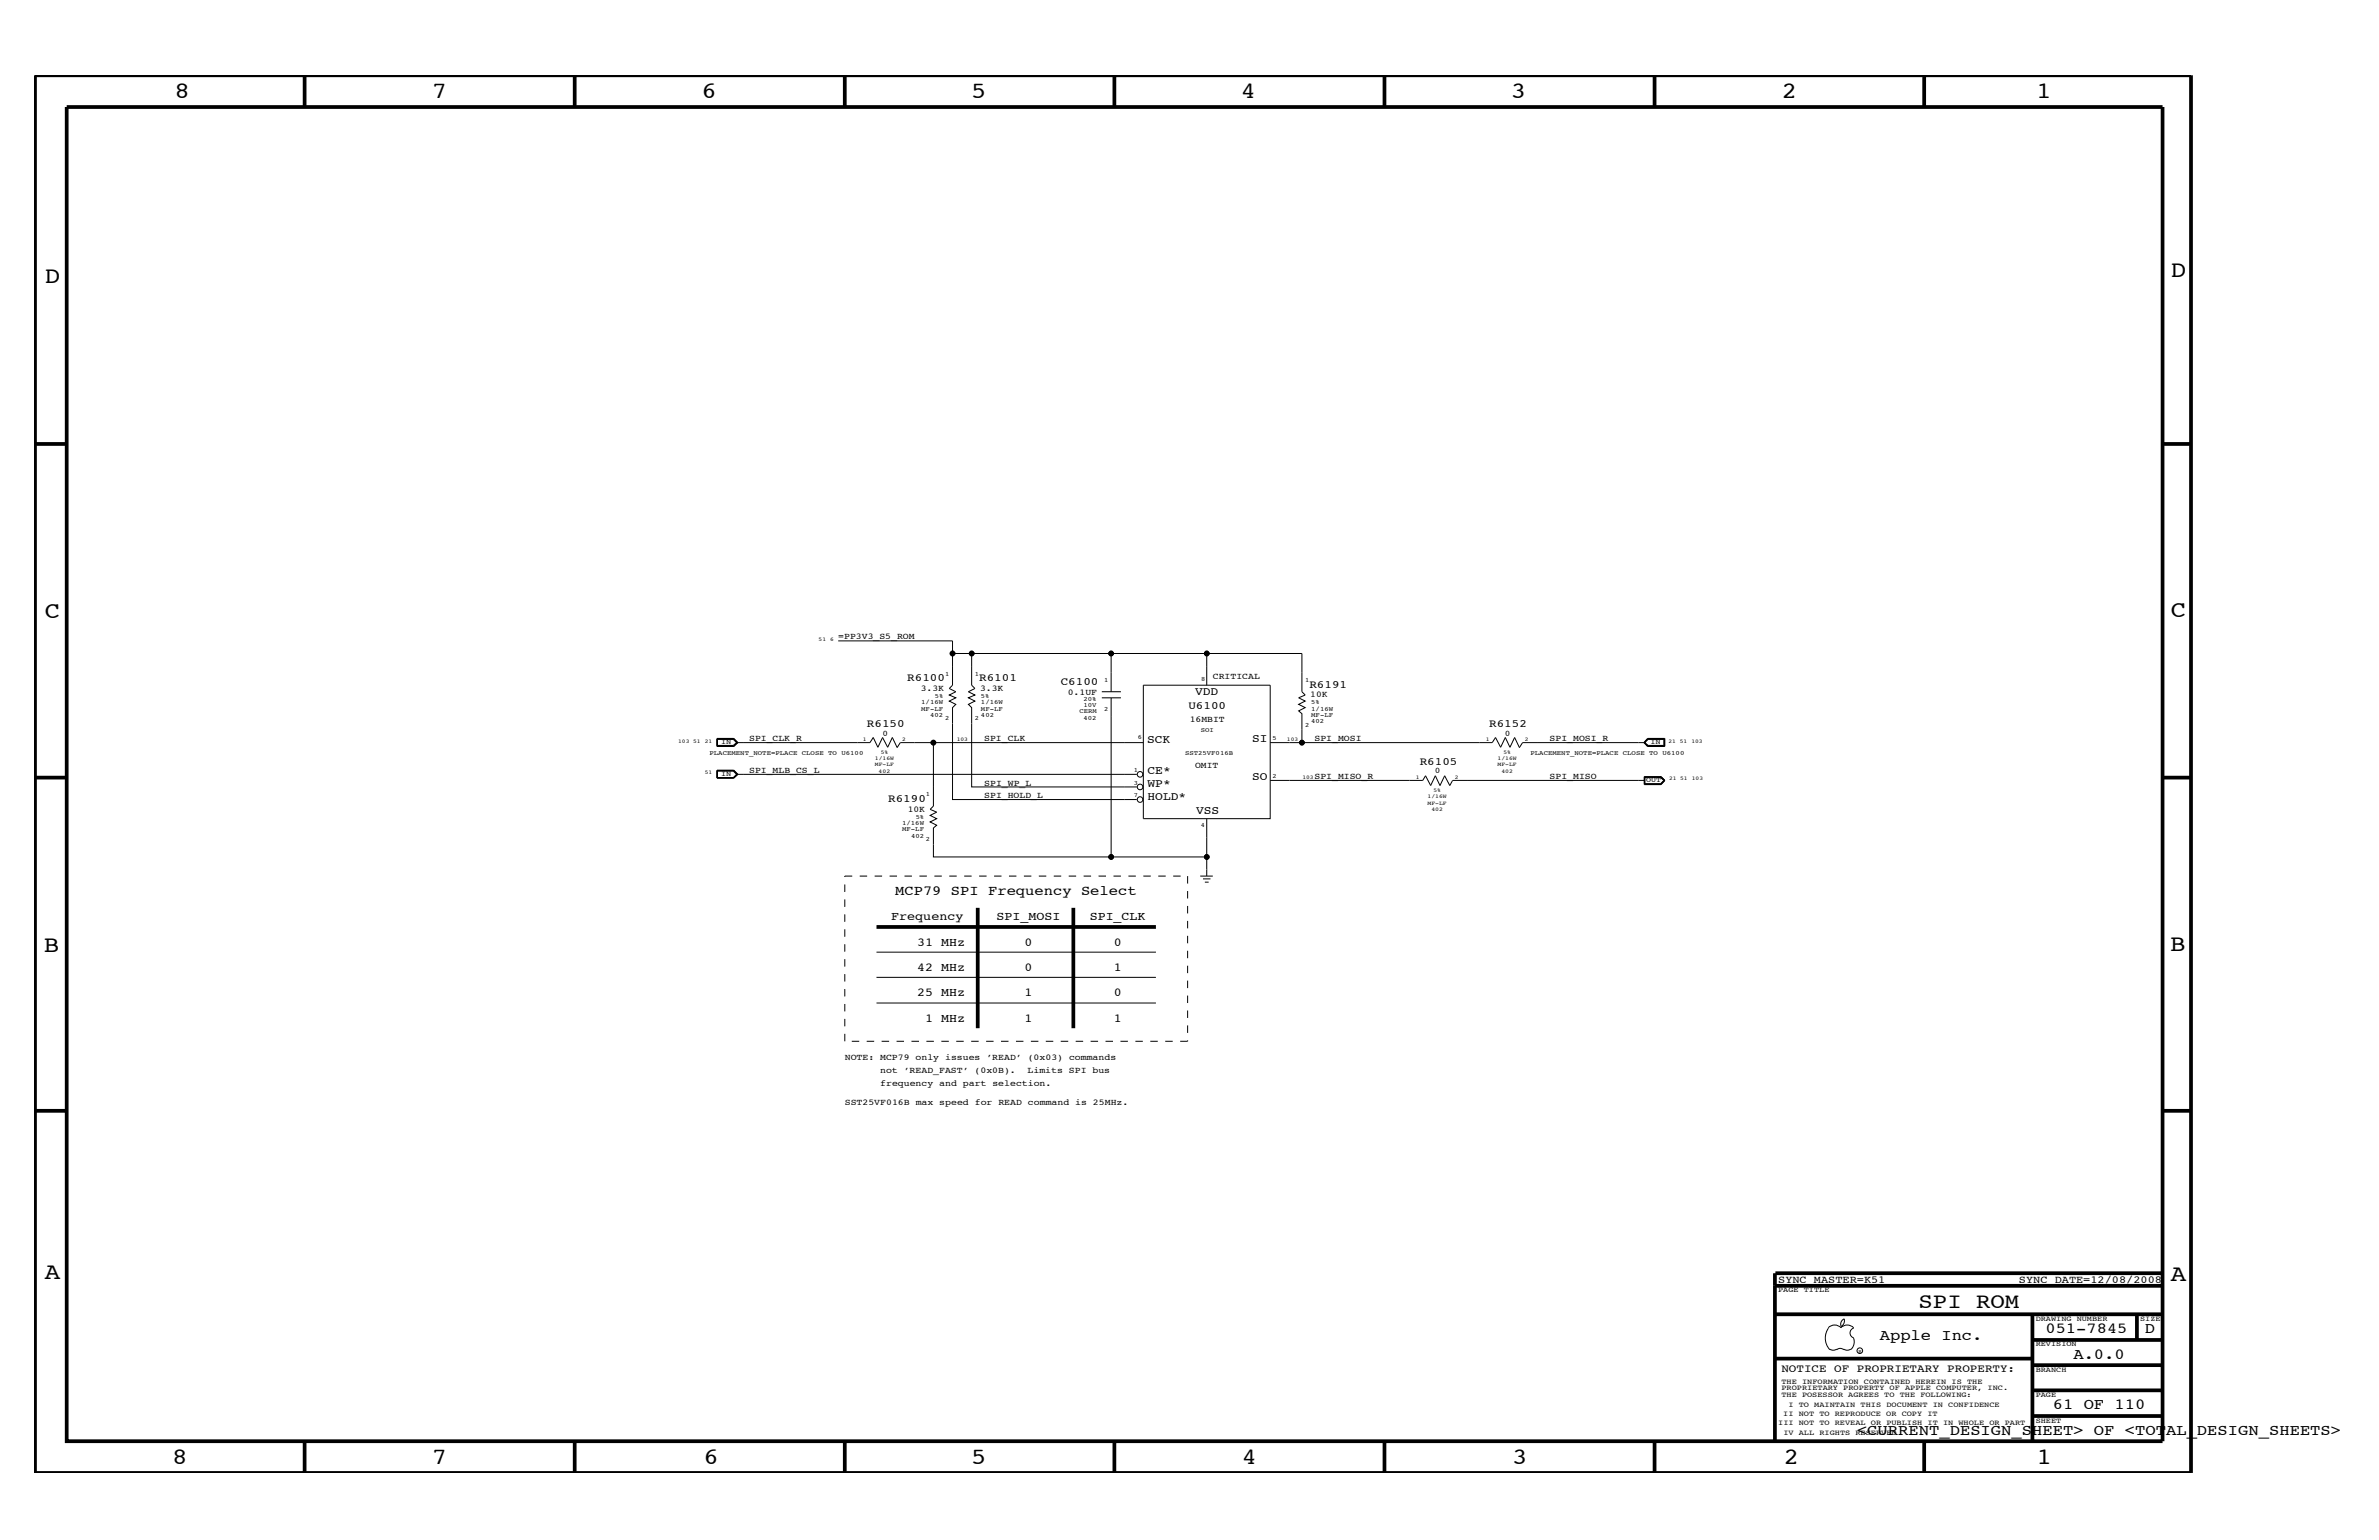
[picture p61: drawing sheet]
<svg xmlns="http://www.w3.org/2000/svg" width="432mm" height="279mm" viewBox="0 0 432 279" stroke-linecap="round" stroke-linejoin="round" font-family="sans-serif">
<defs><g id="words">
<g font-size="4.2">
<text x="31.7" y="17.8">8</text>
<text x="78.4" y="17.8">7</text>
<text x="127.3" y="17.8">6</text>
<text x="176.3" y="17.8">5</text>
<text x="225.2" y="17.8">4</text>
<text x="274.2" y="17.8">3</text>
<text x="323.4" y="17.8">2</text>
<text x="369.6" y="17.8">1</text>
<text x="8.1" y="51.3">D</text>
<text x="394" y="50.3">D</text>
<text x="8.1" y="112.1">C</text>
<text x="394" y="111.9">C</text>
<text x="8" y="172.7">B</text>
<text x="393.9" y="172.5">B</text>
<text x="8.1" y="232">A</text>
<text x="394" y="232.4">A</text>
<text x="31.2" y="265.6">8</text>
<text x="78.4" y="265.6">7</text>
<text x="127.7" y="265.6">6</text>
<text x="176.3" y="265.6">5</text>
<text x="225.4" y="265.6">4</text>
<text x="274.5" y="265.6">3</text>
<text x="323.8" y="265.6">2</text>
<text x="369.7" y="265.6">1</text>
</g>
<text font-size="3.9" x="348.2" y="237.3">SPI ROM</text>
<g font-size="2.8">
<text x="341.2" y="243.1">Apple Inc.</text>
<text x="371.3" y="241.9">051-7845</text>
<text x="389.3" y="241.9">D</text>
<text x="376.3" y="246.5">A.0.0</text>
<text x="372.6" y="255.7">61 OF 110</text>
<text x="337.1" y="260.4">&lt;CURRENT_DESIGN_SHEET&gt; OF &lt;TOTAL_DESIGN_SHEETS&gt;</text>
</g>
<text font-size="2.5" x="162.5" y="162.3">MCP79 SPI Frequency Select</text>
<g font-size="2.2">
<text x="161.8" y="167">Frequency</text>
<text x="180.9" y="167">SPI_MOSI</text>
<text x="197.8" y="167">SPI_CLK</text>
<text x="166.5" y="171.6">31 MHz</text>
<text x="186" y="171.6">0</text>
<text x="202.1" y="171.6">0</text>
<text x="166.5" y="176.2">42 MHz</text>
<text x="186" y="176.2">0</text>
<text x="202.1" y="176.2">1</text>
<text x="166.5" y="180.8">25 MHz</text>
<text x="167.9" y="185.4">1 MHz</text>
<text x="186" y="180.8">1</text>
<text x="186" y="185.4">1</text>
<text x="202.1" y="180.8">0</text>
<text x="202.1" y="185.4">1</text>
</g>
<g font-size="2.1">
<text x="216.9" y="126.2">VDD</text>
<text x="208.2" y="134.7">SCK</text>
<text x="227.2" y="134.6">SI</text>
<text x="208.3" y="140.5">CE*</text>
<text x="208.3" y="142.8">WP*</text>
<text x="227.2" y="141.5">SO</text>
<text x="208.3" y="145.1">HOLD*</text>
<text x="217.1" y="147.8">VSS</text>
</g>
<g font-size="2">
<text x="164.7" y="123.6">R6100</text>
<text x="177.7" y="123.6">R6101</text>
<text x="192.5" y="124.3">C6100</text>
<text x="237.7" y="124.8">R6191</text>
<text x="157.4" y="131.9">R6150</text>
<text x="215.7" y="128.7">U6100</text>
<text x="270.3" y="131.9">R6152</text>
<text x="257.7" y="138.7">R6105</text>
<text x="161.2" y="145.6">R6190</text>
<text x="323.3" y="248.9">NOTICE OF PROPRIETARY PROPERTY:</text>
</g>
<g font-size="1.9">
<text x="322.7" y="232.7">SYNC_MASTER=K51</text>
<text x="366.4" y="232.7">SYNC_DATE=12/08/2008</text>
</g>
<g font-size="1.6">
<text x="152.1" y="116">=PP3V3_S5_ROM</text>
<text x="167.1" y="125.3">3.3K</text>
<text x="177.9" y="125.3">3.3K</text>
<text x="220.1" y="123.1">CRITICAL</text>
<text x="193.8" y="126.1">0.1UF</text>
<text x="215.9" y="130.9">16MBIT</text>
<text x="237.8" y="126.5">10K</text>
<text x="136" y="134.5">SPI_CLK_R</text>
<text x="178.6" y="134.5">SPI_CLK</text>
<text x="238.6" y="134.5">SPI_MOSI</text>
<text x="281.3" y="134.5">SPI_MOSI_R</text>
<text x="136" y="140.2">SPI_MLB_CS_L</text>
<text x="178.6" y="142.5">SPI_WP_L</text>
<text x="216.9" y="139.3">OMIT</text>
<text x="238.6" y="141.4">SPI_MISO_R</text>
<text x="281.3" y="141.4">SPI_MISO</text>
<text x="164.8" y="147.3">10K</text>
<text x="178.6" y="144.8">SPI_HOLD_L</text>
<text x="153.3" y="192.3">NOTE: MCP79 only issues ’READ’ (0x03) commands</text>
<text x="159.8" y="194.7">not ’READ_FAST’ (0x0B).</text>
<text x="159.8" y="197">frequency and part selection.</text>
<text x="186.5" y="194.7">Limits SPI bus</text>
<text x="153.3" y="200.4">SST25VF016B max speed for READ command is 25MHz.</text>
</g>
<g font-size="1.5">
<text x="160.2" y="133.5">0</text>
<text x="273.1" y="133.5">0</text>
<text x="260.4" y="140.3">0</text>
</g>
<g font-size="1.4">
<text x="130.9" y="135.1">IN</text>
<text x="299.6" y="135.1">IN</text>
<text x="130.9" y="140.8">IN</text>
<text x="298.8" y="141.9">OUT</text>
<text x="322.7" y="234.4">PAGE TITLE</text>
<text x="369.5" y="239.6">DRAWING NUMBER</text>
<text x="388.5" y="239.6">SIZE</text>
<text x="369.5" y="244.2">REVISION</text>
<text x="323.3" y="251.1">THE INFORMATION CONTAINED HEREIN IS THE</text>
<text x="369.5" y="248.9">BRANCH</text>
<text x="323.3" y="253.4">THE POSESSOR AGREES TO THE FOLLOWING:</text>
<text x="323.3" y="252.3">PROPRIETARY PROPERTY OF APPLE COMPUTER, INC.</text>
<text x="323.7" y="256.9">II NOT TO REPRODUCE OR COPY IT</text>
<text x="324.6" y="255.2">I TO MAINTAIN THIS DOCUMENT IN CONFIDENCE</text>
<text x="369.5" y="253.4">PAGE</text>
<text x="322.7" y="258.6">III NOT TO REVEAL OR PUBLISH IT IN WHOLE OR PART</text>
<text x="323.7" y="260.4">IV ALL RIGHTS RESERVED</text>
<text x="369.5" y="258.1">SHEET</text>
</g>
<g font-size="1.2">
<text x="171.5" y="122.6">1</text>
<text x="177" y="122.6">1</text>
<text x="200.4" y="123.7">1</text>
<text x="218" y="123.6">8</text>
<text x="236.9" y="123.7">1</text>
<text x="167.2" y="127.8">1/16W</text>
<text x="167.2" y="129">MF-LF</text>
<text x="168.8" y="130.1">402</text>
<text x="169.7" y="126.6">5%</text>
<text x="171.5" y="130.7">2</text>
<text x="177" y="130.7">2</text>
<text x="178.1" y="127.8">1/16W</text>
<text x="178.1" y="126.6">5%</text>
<text x="178.1" y="129">MF-LF</text>
<text x="178.1" y="130.1">402</text>
<text x="195.9" y="129.4">CERM</text>
<text x="196.7" y="127.2">20%</text>
<text x="196.7" y="130.6">402</text>
<text x="196.7" y="128.2">10V</text>
<text x="200.4" y="129">2</text>
<text x="236.9" y="131.9">2</text>
<text x="238" y="130.1">MF-LF</text>
<text x="238" y="127.8">5%</text>
<text x="238" y="129">1/16W</text>
<text x="238" y="131.3">402</text>
<text x="128.8" y="137">PLACEMENT_NOTE=PLACE CLOSE TO U6100</text>
<text x="206.5" y="134.1">6</text>
<text x="215.1" y="136.9">SST25VF016B</text>
<text x="217.9" y="132.9">SOI</text>
<text x="231" y="134.2">5</text>
<text x="277.8" y="137">PLACEMENT_NOTE=PLACE CLOSE TO U6100</text>
<text x="205.8" y="140.1">1</text>
<text x="205.8" y="142.4">3</text>
<text x="231" y="141.2">2</text>
<text x="163.7" y="149.7">1/16W</text>
<text x="166.2" y="148.5">5%</text>
<text x="168.1" y="144.5">1</text>
<text x="205.8" y="144.6">7</text>
<text x="163.7" y="150.8">MF-LF</text>
<text x="165.4" y="152">402</text>
<text x="168.1" y="152.6">2</text>
<text x="217.9" y="150.1">4</text>
</g>
<g font-size="1">
<text x="148.6" y="116.3">51</text>
<text x="150.7" y="116.3">6</text>
<text x="123.1" y="134.7">103 51</text>
<text x="127.9" y="134.7">21</text>
<text x="156.6" y="134.4">1</text>
<text x="158.8" y="138">1/16W</text>
<text x="159.9" y="136.8">5%</text>
<text x="163.7" y="134.4">2</text>
<text x="173.7" y="134.5">103</text>
<text x="233.6" y="134.5">103</text>
<text x="269.7" y="134.4">1</text>
<text x="271.8" y="138">1/16W</text>
<text x="272.9" y="136.8">5%</text>
<text x="276.8" y="134.4">2</text>
<text x="302.9" y="134.7">21 51</text>
<text x="307" y="134.7">103</text>
<text x="127.9" y="140.5">51</text>
<text x="158.8" y="139.1">MF-LF</text>
<text x="159.5" y="140.2">402</text>
<text x="236.4" y="141.4">103</text>
<text x="257" y="141.3">1</text>
<text x="260.2" y="143.7">5%</text>
<text x="264.1" y="141.3">2</text>
<text x="271.8" y="139.1">MF-LF</text>
<text x="272.5" y="140.2">402</text>
<text x="302.9" y="141.6">21 51</text>
<text x="307.1" y="141.6">103</text>
<text x="259.1" y="146">MF-LF</text>
<text x="259.1" y="144.8">1/16W</text>
<text x="259.8" y="147.2">402</text>
</g>
<text font-size=".9" x="337.3" y="245.4">R</text>
</g></defs>
<g fill="none" stroke="#000" stroke-width=".18">
<path d="M152.1 116.3h20.8v8l-.6 .6 1.2 .6-1.2 .6 1.2 .5-1.2 .6 1.2 .6-.6 .6v16.7h33.4M172.9 118.6h28.8M176.4 118.6v5.7l.6 .6-1.2 .6 1.2 .6-1.2 .5 1.2 .6-1.2 .6 .6 .6v14.4h29.9M219 118.6h17.3v6.9l.6 .6-1.2 .5 1.2 .6-1.2 .6 1.2 .6-1.2 .6 .6 .5v5.2h34.5l.6-.9 1 1.8 .8-1.8 .9 1.8 .8-1.8 .9 1.8M130.1 139.7h3.1l.7 .8-.7 .7h-3.1zM130.1 134h3.1l.7 .7-.7 .7h-3.1zM130.1 139.8h3.1M130.1 134.1h3.1M130.2 139.8v1.3h3l.6-.6-.6-.7M130.2 134.1v1.2h3l.6-.6-.6-.6M130.2 139.9h2.9l.6 .6M130.2 134.1h2.9l.6 .6"/>
<path d="M133.2 139.8l.7 .7-.7 .7M133.2 134.1l.7 .6-.7 .7M133.7 134.7h24.2l.6-.9 .8 1.8 .9-1.8 .9 1.8 .9-1.8 .8 1.8M133.7 134.7l-.6 .5h-2.9M200 126.6h3.5M200 125.5h3.5M201.7 126.6v28.9h-32.3v-5.3l.6-.5-1.2-.6 1.2-.6-1.2-.6 1.2-.6-1.2-.5 .6-.6v-11.5M207.5 124.3h23v24.2h-23zM207.5 134.7h-44.1l-.6 1M219 124.3v-5.7h-17.3v6.9M230.5 134.7h5.8M298.5 134.7l.5-.6h3.1v1.3"/>
<path d="M298.5 134.7l.6 .6h3M298.5 134.7l.5 .7M298.5 134.7h-22.1l-.6 1M299 134h3.2v1.4h-3.2l-.6-.7zM299.1 134.1h2.9v1.1h-2.9l-.6-.5zM299.1 134.1l-.6 .6M133.7 140.5h72.6M133.7 140.5l-.6 .6M201.7 155.5h17.3v3.4M217.8 158.9h2.3M218.4 159.5h1.3M219 148.5v7"/>
<path d="M230.5 141.6h27.7l.5-.9 1 1.8 .8-1.8 .9 1.8 .8-1.8 .9 1.8 .6-.9h34.8M298.5 140.9h3l.7 .7-.7 .8h-3zM298.5 141.1h2.9l.6 .5-.6 .6h-2.9M298.5 142.3v-1.3h2.9l.7 .6-.7 .7M302.2 141.6l-.7 .7h-3M159.1 177.3h50.7M159.1 172.7h50.7M218.7 160h.7M159.1 182h50.7M334.7 239.3l.1 .3a1.19 1.19 0 0 1-.6 1.1M334.8 239.3a1.02 1.02 0 0 0-.6 1.3M331.8 240.9a1.61 1.61 0 0 1 2.4 0"/>
<path d="M331.9 241a3.1 3.1 0 0 0 .2 3.9M332.1 244.8l.6 .2 .7-.2M333.4 244.9l.6-.3 .7 .3M334.1 240.9a1.61 1.61 0 0 1 2.3 0M334.6 244.8l.7 .2 .6-.2M336.4 242.8l.2 .6a1.95 1.95 0 0 1-.6 1.4M336.5 240.9a.93 .93 0 0 0-.7 .9 .93 .93 0 0 0 .7 .9"/>
<circle cx="172.9" cy="118.6" r=".42"/>
<circle cx="176.4" cy="118.6" r=".42"/>
<circle cx="201.7" cy="118.6" r=".42"/>
<circle cx="219" cy="118.6" r=".42"/>
<circle cx="169.4" cy="134.7" r=".42"/>
<circle cx="236.3" cy="134.7" r=".42"/>
<circle cx="201.7" cy="155.5" r=".42"/>
<circle cx="206.9" cy="140.5" r=".51"/>
<circle cx="206.9" cy="142.8" r=".51"/>
<circle cx="206.9" cy="145.1" r=".51"/>
<circle cx="219" cy="155.5" r=".42"/>
<circle cx="337.6" cy="245.1" r=".51"/>
</g>
<g fill="none" stroke="#000" stroke-width=".68" stroke-linecap="butt">
<path d="M6.4 13.7h391.3v253.5h-391.3zM12.1 19.4h380.4v242.1h-380.4zM55.3 13.7v5.7M104.3 13.7v5.7M153.3 13.7v5.7M202.3 13.7v5.7M251.3 13.7v5.7M300.3 13.7v5.7M349.3 13.7v5.7M6.4 80.5h5.7M392.5 80.5h5.2M6.4 141.1h5.7"/>
<path d="M392.5 141.1h5.2M159.1 168.2h50.7M177.5 164.7v21.8M194.8 164.7v21.8M6.4 201.5h5.7M392.5 201.5h5.2M322.2 231v30.5M322.2 233.3h70.3M322.2 238.4h70.3M322.2 231h70.3M368.9 238.4v23.1M387.9 238.4v4.7"/>
<path d="M322.2 246.5h46.7M368.9 256.9h23.6M368.9 252.3h23.6M368.9 247.7h23.6M368.9 243.1h23.6M55.3 261.5v5.7M104.3 261.5v5.7M153.3 261.5v5.7M202.3 261.7v5.5M251.3 261.5v5.7M300.3 261.5v5.7M349.3 261.5v5.7"/>
</g>
<path d="M153.3 158.9h62.3M215.6 158.9v30M153.3 188.9v-30M215.6 188.9h-62.3" fill="none" stroke="#000" stroke-width=".18" stroke-dasharray="1.4 1.4" stroke-linecap="butt"/>
<g fill="#000">
<circle cx="172.9" cy="118.6" r=".42"/>
<circle cx="176.4" cy="118.6" r=".42"/>
<circle cx="201.7" cy="118.6" r=".42"/>
<circle cx="219" cy="118.6" r=".42"/>
<circle cx="169.4" cy="134.7" r=".42"/>
<circle cx="236.3" cy="134.7" r=".42"/>
<circle cx="201.7" cy="155.5" r=".42"/>
<circle cx="219" cy="155.5" r=".42"/>
</g>
<use href="#words"/>
</svg>
